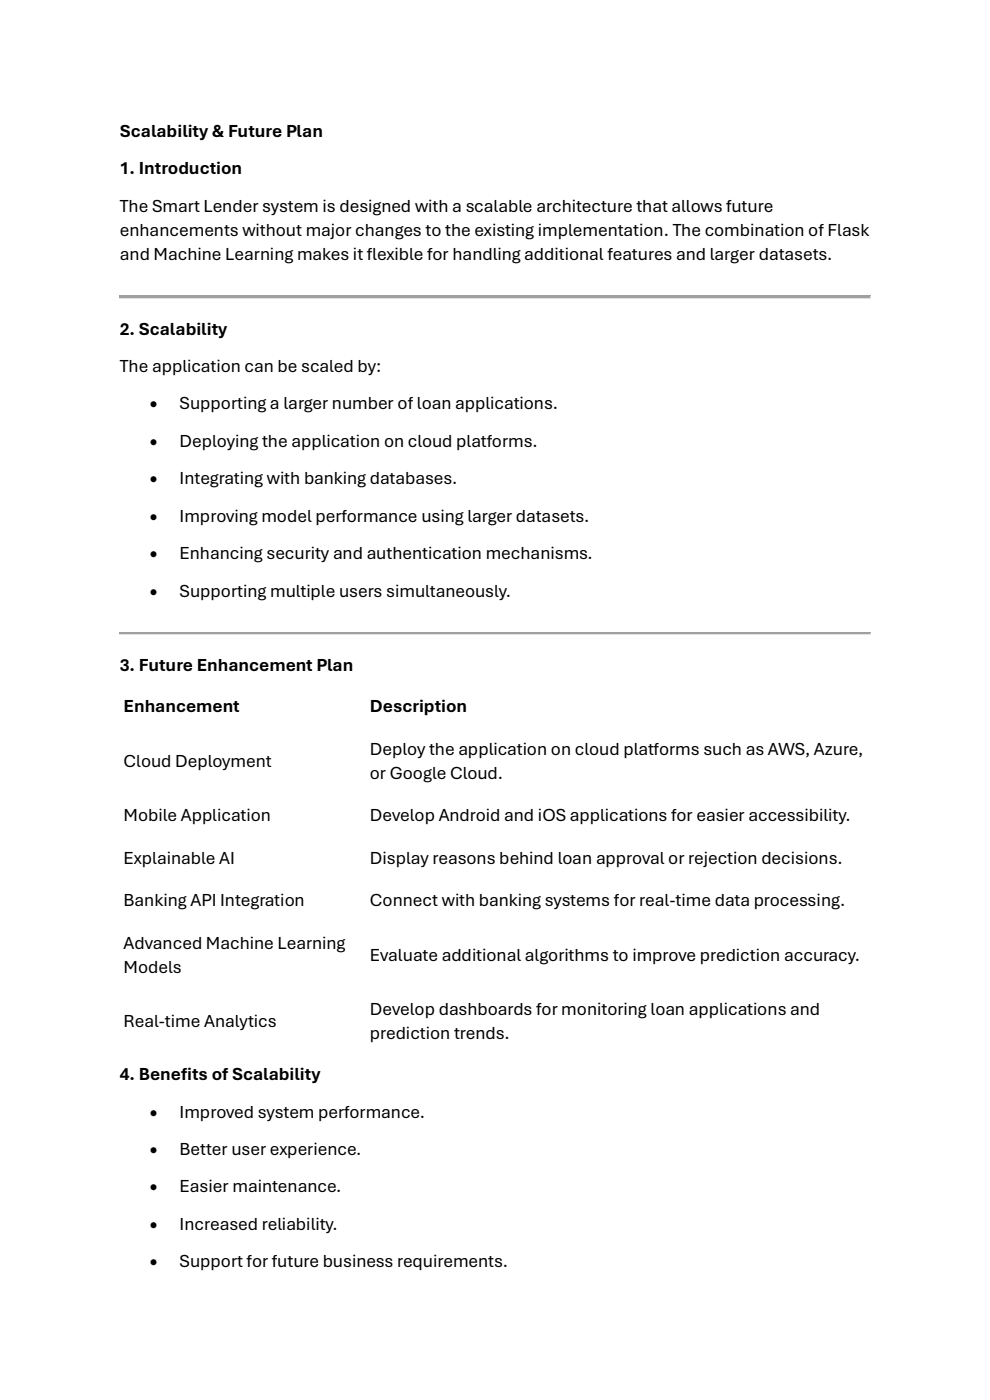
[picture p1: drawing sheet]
<svg xmlns="http://www.w3.org/2000/svg" width="210mm" height="297mm" viewBox="0 0 210 297" stroke-linecap="round" stroke-linejoin="round" font-family="sans-serif">
<defs><g id="words">
<g font-size="3.9">
<text x="25.4" y="29">Scalability &amp; Future Plan</text>
<text x="25.4" y="37">1. Introduction</text>
<text x="25.4" y="44.9">The Smart Lender system is designed with a scalable architecture that allows future</text>
<text x="25.4" y="50">enhancements without major changes to the existing implementation. The combination of Flask</text>
<text x="25.4" y="55.1">and Machine Learning makes it f</text>
<text x="77.8" y="55.1">lexible for handling additional features and larger datasets.</text>
<text x="25.4" y="71">2. Scalability</text>
<text x="25.4" y="79">The application can be scaled by:</text>
<text x="38.1" y="86.9">Supporting a larger number of loan applications.</text>
<text x="38.1" y="94.8">Deploying the application on cloud platforms.</text>
<text x="38.1" y="102.8">Integrating with banking databases.</text>
<text x="38.1" y="110.7">Improving model performance using larger datasets.</text>
<text x="38.1" y="118.6">Enhancing security and authentication mechanisms.</text>
<text x="38.1" y="126.6">Supporting multiple users simultaneously.</text>
<text x="25.4" y="142.4">3. Future Enhancement Plan</text>
<text x="26.2" y="151.1">Enhancement</text>
<text x="78.5" y="151.1">Description</text>
<text x="78.5" y="160.2">Deploy the application on cloud platforms such as AWS, Azure,</text>
<text x="26.2" y="162.7">Cloud Deployment</text>
<text x="78.5" y="165.3">or Google Cloud.</text>
<text x="26.2" y="174.3">Mobile Application</text>
<text x="78.5" y="174.3">Develop Android and iOS applications for easier accessibility.</text>
<text x="26.2" y="183.2">Explainable AI</text>
<text x="78.5" y="183.2">Display reasons behind loan approval or rejection decisions.</text>
<text x="26.2" y="192.3">Banking API Integration</text>
<text x="78.5" y="192.3">Connect with banking systems for real-time data processing.</text>
<text x="26.2" y="201.2">Advanced Machine Learning</text>
<text x="78.5" y="203.8">Evaluate additional algorithms to improve prediction accuracy.</text>
<text x="26.2" y="206.4">Models</text>
<text x="78.5" y="215.3">Develop dashboards for monitoring loan applications and</text>
<text x="26.2" y="217.9">Real-time Analytics</text>
<text x="78.5" y="220.5">prediction trends.</text>
<text x="25.4" y="229.2">4. Benef</text>
<text x="38.4" y="229.2">its of Scalability</text>
<text x="38.1" y="237.1">Improved system performance.</text>
<text x="38.1" y="245.1">Better user experience.</text>
<text x="38.1" y="253">Easier maintenance.</text>
<text x="38.1" y="260.9">Increased reliability.</text>
<text x="38.1" y="268.9">Support for future business requirements.</text>
</g>
<g font-size="3.5">
<text x="31.8" y="86.9">•</text>
<text x="31.8" y="94.8">•</text>
<text x="31.8" y="102.8">•</text>
<text x="31.8" y="110.7">•</text>
<text x="31.8" y="118.6">•</text>
<text x="31.8" y="126.6">•</text>
<text x="31.8" y="237.1">•</text>
<text x="31.8" y="245.1">•</text>
<text x="31.8" y="253">•</text>
<text x="31.8" y="260.9">•</text>
<text x="31.8" y="268.9">•</text>
</g>
</g></defs>
<g fill="#a0a0a0">
<path d="M25.4 62.7h159.2v.6h-159.2z" fill-rule="evenodd"/>
<path d="M25.4 62.7l.1 .1z" fill-rule="evenodd"/>
<path d="M25.4 62.7l.1 .1z" fill-rule="evenodd"/>
</g>
<path d="M25.5 62.8h159.1" fill="none" stroke="#a0a0a0" stroke-width=".21"/>
<path d="M184.6 62.7l.1 .1z" fill-rule="evenodd" fill="#e3e3e3"/>
<g fill="#a0a0a0">
<path d="M184.6 62.7l.1 .1z" fill-rule="evenodd"/>
<path d="M25.4 62.8l.1 .4z" fill-rule="evenodd"/>
</g>
<path d="M184.6 62.8l.1 .4z" fill-rule="evenodd" fill="#e3e3e3"/>
<path d="M25.4 63.2l.1 .1z" fill-rule="evenodd" fill="#a0a0a0"/>
<path d="M25.4 63.2l.1 .1z" fill-rule="evenodd" fill="#e3e3e3"/>
<path d="M25.5 63.3h159.1" fill="none" stroke="#e3e3e3" stroke-width=".21"/>
<g fill="#e3e3e3">
<path d="M184.6 63.2l.1 .1z" fill-rule="evenodd"/>
<path d="M184.6 63.2l.1 .1z" fill-rule="evenodd"/>
</g>
<g fill="#a0a0a0">
<path d="M25.4 134.2h159.2v.5h-159.2z" fill-rule="evenodd"/>
<path d="M25.4 134.2l.1 .1z" fill-rule="evenodd"/>
<path d="M25.4 134.2l.1 .1z" fill-rule="evenodd"/>
</g>
<path d="M25.5 134.2h159.1" fill="none" stroke="#a0a0a0" stroke-width=".21"/>
<path d="M184.6 134.2l.1 .1z" fill-rule="evenodd" fill="#e3e3e3"/>
<g fill="#a0a0a0">
<path d="M184.6 134.2l.1 .1z" fill-rule="evenodd"/>
<path d="M25.4 134.3l.1 .3z" fill-rule="evenodd"/>
</g>
<path d="M184.6 134.3l.1 .3z" fill-rule="evenodd" fill="#e3e3e3"/>
<path d="M25.4 134.6l.1 .1z" fill-rule="evenodd" fill="#a0a0a0"/>
<path d="M25.4 134.6l.1 .1z" fill-rule="evenodd" fill="#e3e3e3"/>
<path d="M25.5 134.7h159.1" fill="none" stroke="#e3e3e3" stroke-width=".21"/>
<g fill="#e3e3e3">
<path d="M184.6 134.6l.1 .1z" fill-rule="evenodd"/>
<path d="M184.6 134.6l.1 .1z" fill-rule="evenodd"/>
</g>
<use href="#words"/>
</svg>
